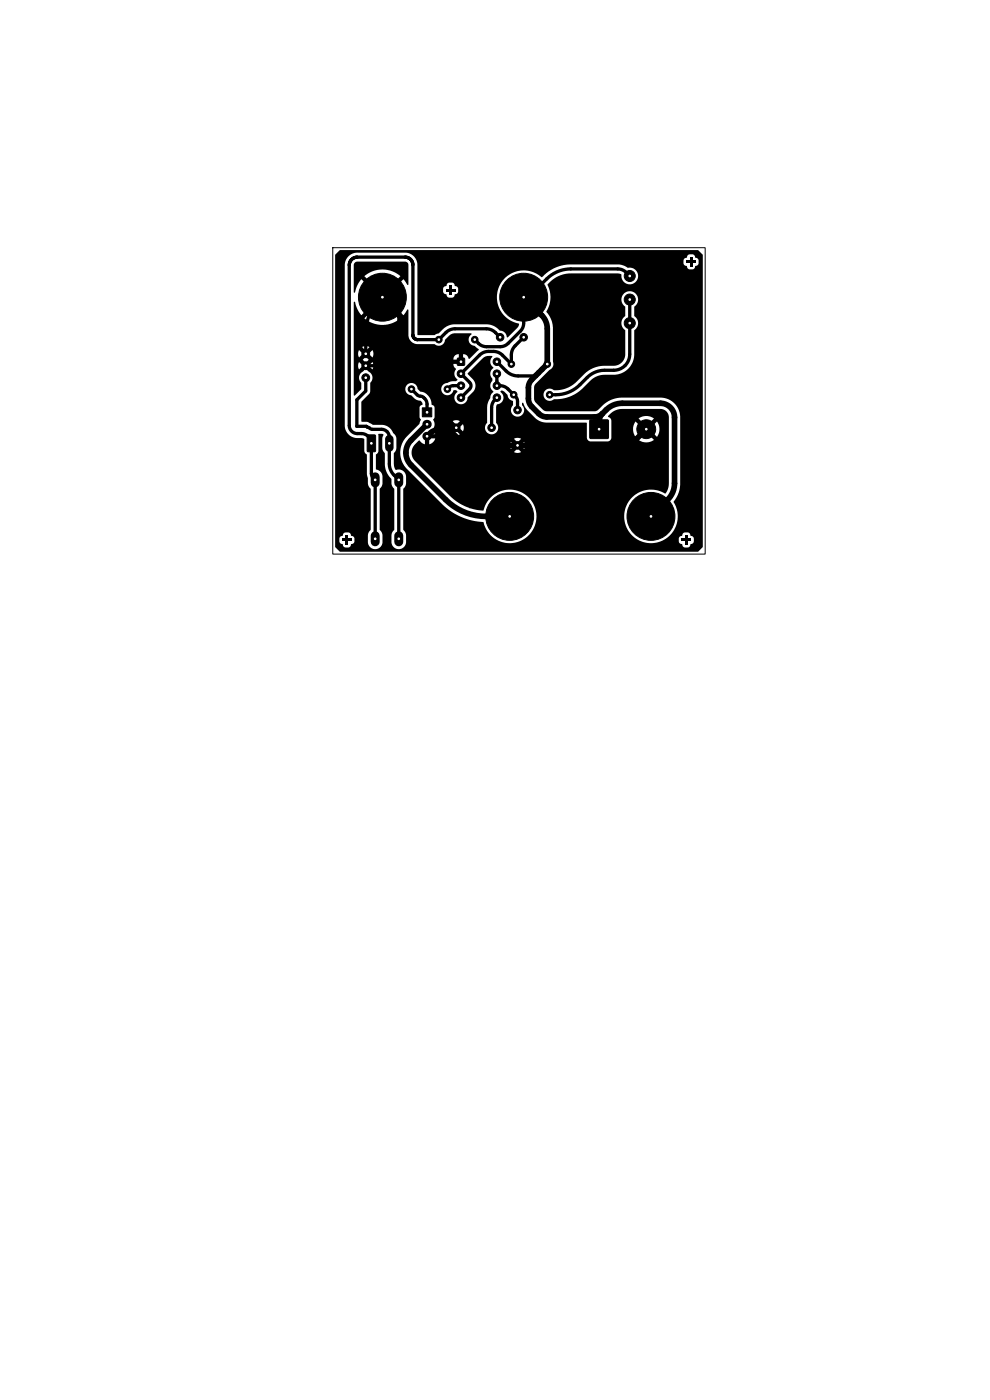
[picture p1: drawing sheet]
<svg xmlns="http://www.w3.org/2000/svg" width="210mm" height="297mm" viewBox="0 0 210 297" stroke-linecap="round" stroke-linejoin="round" font-family="sans-serif">
<path d="M75.3 55.7l.5-.2 10.4 .1 .4 .5v4.3h-.2l-.8-1.2-2 2-.7-.6 2-2a5.9 5.9 0 0 0-7.6 0l2 2-.6 .6-2-2a7.5 7.5 0 0 0-1.5 2.9l-.2-.1v-5.7zM146.3 54.6h.5v2h-.5zM145.6 55.3h2v.5h-2zM72 53.1h76l1.1 1v61.9l-1 1-76 .1-1-1.1v-1.8h.9v.8l.4 .4a.46 .46 0 0 1 .5 .5l.4 .3h.6l.5-.4a.46 .46 0 0 1 .6-.5l.2-.4v-.7l-.4-.5a.46 .46 0 0 1-.5-.5l-.4-.2h-.5a1.01 1.01 0 0 0-.8 .7l-.4 .1-.2 .4h-.9v-58h2v34.2a2.66 2.66 0 0 0 2.7 2.5h1l.5 .2v2.6l.5 .8v4l.2 .9a2.6 2.6 0 0 0 .3 1.9l.3 .5v8.5l-.5 1-.1 1.8a1.56 1.56 0 0 0 1.6 1.4 1.56 1.56 0 0 0 1.5-1.4v-1.8l-.6-1v-8.5l.6-1v-2a2.12 2.12 0 0 0-1.4-1.3v-3l.6-.8v-3.7h.8l.3 .2-.3 .8v2.1l.1 .4 .4 .6v2.4a4.8 4.8 0 0 0 1.4 3.2l.1 1.1 .5 1v8.5l-.5 1-.1 1.8a1.56 1.56 0 0 0 1.6 1.4 1.56 1.56 0 0 0 1.5-1.4v-1.8l-.6-1v-8.5l.6-1v-2a1.83 1.83 0 0 0-2.2-1.1l-.3-1v-2.6h1.3a4.9 4.9 0 0 0 1.5 3.5l7.3 7.2a14.1 14.1 0 0 0 8.9 4.1 5.7 5.7 0 0 0 8.8 3.3 5.7 5.7 0 0 0-.1-9.4 5.7 5.7 0 0 0-8.7 3.5 10.5 10.5 0 0 1-7.3-3.2l-7.3-7.3a2.49 2.49 0 0 1-.7-1.9h21.7l.7 .2 .9-.2-.8-.8-.8 .8h-21.7l.1-.7 .5-.8h20.3l.2 .9 .7-.9h.3a.4 .4 0 0 0 .4 .5 .4 .4 0 0 0 .4-.4h.2l.8 .8 .2-.7-.2-.9-.8 .8-.2-.1a.4 .4 0 0 0-.4-.3 .4 .4 0 0 0-.4 .3h-.3l-.7-.7-.2 .7h-20.3l1-1 1.1 .8 1 .1a1.74 1.74 0 0 0 1.3-1.2h16.7l.8 .8 .8-.8-.7-.2-.9 .2-18-.1v1.3h-.9v-1.4a.55 .55 0 0 0 .9 .1 .55 .55 0 0 0 0-.9h5l.7 .2 .9-.2-.8-.7-.8 .7h-5.1h1.4l-.5-.9 .3-.6h3.1l.2 .9 .7-.8 .3 .1a.4 .4 0 0 0 .4 .3 .4 .4 0 0 0 .4-.4h.2l.8 .8 .2-.6-.2-.9-.8 .7h-.2a.4 .4 0 0 0-.4-.4 .4 .4 0 0 0-.4 .4h-.3l-.7-.7-.2 .6h-3.1l.1-.7-.2-.6h4l.8 .8 .8-.8-.7-.2-.9 .2h-4a.61 .61 0 0 1 .2-.8v-2.1l-.6-.6-.4-1.3-.9-1.1-1.1-.3-.6-.6a1.31 1.31 0 0 0-1.3-1.3 1.31 1.31 0 0 0-1.3 1.3 1.31 1.31 0 0 0 1.2 1.4l.5 .5a1.98 1.98 0 0 0 1.5 .6l.2 .2a.46 .46 0 0 1 .2 .6 .46 .46 0 0 1-.4 .3l-.2 .4v2l.3 .6-.3 .8-2.6 2.6a4.9 4.9 0 0 0-1.5 3.6h-1.3l.5-.8v-2.3l-.2-.6-.5-.6a2.6 2.6 0 0 0-2.6-1.7h-1.7l-1.1-.6h-1.2l-.2-.2v-4l1.8-1.9 .1-2.1a1.49 1.49 0 0 0-.3-2.5l-.6-.6-.6 .6a1.49 1.49 0 0 0-.4 2.5v1.3l-1.5 1.3-.1-.1v-6.3h1l.2 .9 .7-.9h.2a.45 .45 0 0 0 .5 .5 .45 .45 0 0 0 .4-.4h.2l.8 .8 .2-.7-.2-.9-.8 .8-.2-.1a.45 .45 0 0 0-.4-.4 .45 .45 0 0 0-.5 .4h-.2l-.7-.7-.2 .7h-1v-1.2h2l.6 .7 .6-.7-.2-.2h18.2v.2h1.1v-1.2h-.1a1.04 1.04 0 0 0-1 1h-18.2l-.4-.4-.6 .6h-2v-1.4h1l.2 .9 .7-.8 .2 .1a.45 .45 0 0 0 .5 .4 .45 .45 0 0 0 .4-.4h.2l.8 .7 .2-.6-.2-.9-.8 .8-.2-.1a.45 .45 0 0 0-.4-.4 .45 .45 0 0 0-.5 .4h-.2l-.7-.7-.2 .6h-1v-1.3h1.8l.8 .8 .8-.8-.7-.2-.9 .2h-1.8v-9.5h.3a6 6 0 0 0 1.4 2.8l2-2 .6 .6-2 2 .2 .2a5.9 5.9 0 0 0 7.4-.2l-2-2 .7-.6 2 2 .8-1.2h.2v5.6l.2 .6 .4 .6 .6 .3 .6 .2h3.8a1.34 1.34 0 0 0 1.4 .2 1.34 1.34 0 0 0 .8-1.1l1-1 .7-.3 3.8-.1 .1 .2a1.4 1.4 0 0 0-.5 1.6 1.4 1.4 0 0 0 1.3 1l.7 .7-1.9 1.9-.2-.1a1.05 1.05 0 0 0-1.2-.9v1.6a.4 .4 0 0 0-.4-.4 .4 .4 0 0 0-.4 .4 .4 .4 0 0 0 .3 .4l-1.5 .1 .1 .5 .4 .5a1.94 1.94 0 0 0 .3 2.4l-.3 .3h-.9l-.7 .2a1.39 1.39 0 0 0-1.4 1 1.39 1.39 0 0 0 .5 1.6 1.49 1.49 0 0 0 2.1-.9h.5l.2 .3a1.43 1.43 0 0 0 .1 2.5 1.43 1.43 0 0 0 2.1-1.3l1-1a1.95 1.95 0 0 0 .2-2.8l-1.2-1.1v-.2l3.4-3.3 .8-.4 1 .1a1.66 1.66 0 0 0 .3 2.4 1.53 1.53 0 0 0-.2 2.4l-.1 .4a1.51 1.51 0 0 0 .3 2.3l-.6 .7-.1 .7-.6 1.2-.1 4a1.42 1.42 0 0 0 0 2.1 1.42 1.42 0 0 0 2.1-.1 1.42 1.42 0 0 0-.2-2.1l.1-3.7a2 2 0 0 0 1.5-1.4 1.64 1.64 0 0 0-.6-1.4l.1-.2h.3l1.1 .9a2.23 2.23 0 0 0 1.1 1.4v.8a1.42 1.42 0 0 0 0 2 1.42 1.42 0 0 0 2.1-.1 1.42 1.42 0 0 0-.2-2l.1-.4h.2l.6 1.2 1.8 1.9a3.6 3.6 0 0 0 2.5 1.1h8.5l.1 3.2 .2 .5 .6 .3 3.7-.1a.85 .85 0 0 0 .7-.7v-2h4.6l.1 .9 .4 .9 1.3-1.3 .7 .6-1.4 1.3a2.8 2.8 0 0 0 3.3 0l-1.3-1.3 .6-.6 1.4 1.3a2.8 2.8 0 0 0 0-3.3l-1.4 1.3-.6-.6 1.3-1.3a2.8 2.8 0 0 0-3.3 0l1.4 1.3-.7 .6-1.3-1.3-.3 .6-.2 .9h-4.6l-.1-1.9-.6-.6 .4-.6a3.6 3.6 0 0 1 2.7-1h8a1.8 1.8 0 0 1 1.8 1.8v13.9a3.1 3.1 0 0 1-.8 2.2 5.7 5.7 0 0 0-8.7 5 5.7 5.7 0 0 0 8.9 4.5h2.7v.7a.75 .75 0 0 0 .7 .6l.2 .4 .4 .3 .8-.1 .3-.3a.46 .46 0 0 1 .6-.5l.2-.4v-.7l-.4-.5a.46 .46 0 0 1-.5-.5l-.4-.2h-.5a1.01 1.01 0 0 0-.8 .7l-.4 .1-.2 .4h-2.7l.3-.2a5.9 5.9 0 0 0 1.3-7.6 6 6 0 0 0 1.4-4v-13.8a4.2 4.2 0 0 0-4.3-4.2h-8.1a6 6 0 0 0-4.3 1.8l-.8 .8-.5 .2h-10.5l-.5-.2-1.7-1.6-.3-.7v-1.1h2a1.34 1.34 0 0 0 .8 1.3 1.34 1.34 0 0 0 1.4-.2 8.2 8.2 0 0 0 6.1-2.3l1.6-1.6a4.3 4.3 0 0 1 3.2-1.3h1.7a4.4 4.4 0 0 0 4.4-4.4l.1-5a1.86 1.86 0 0 0-.1-3.1l.1-1.9a1.8 1.8 0 0 0 .3-2.8 1.8 1.8 0 0 0-2.8 .1 1.8 1.8 0 0 0 .5 2.7v1.9a1.86 1.86 0 0 0 0 3.1v5a2.47 2.47 0 0 1-2.4 2.5h-2a6.2 6.2 0 0 0-4.2 1.7l-1.7 1.6a6.1 6.1 0 0 1-4.9 1.8 1.3 1.3 0 0 0-2.1 .9h-2v-1.7l.3-.5 3-3a1.32 1.32 0 0 0 .7-1.7v-7.1a6.3 6.3 0 0 0-1.4-3.6 6.1 6.1 0 0 0 .3-5.7l.4-.5a6.3 6.3 0 0 1 4.6-1.8h9.8l.7 .2a1.79 1.79 0 0 0 1.3 2.1 1.79 1.79 0 0 0 2.2-1.2 1.79 1.79 0 0 0-1-2.2l-1-.1a3.6 3.6 0 0 0-2.2-.7h-10a8.8 8.8 0 0 0-6.1 2.7 5.7 5.7 0 0 0-8.9 1.8 5.7 5.7 0 0 0 4.1 8.1l-.3 .7-2.2 2.2a1.66 1.66 0 0 0-1.6-1.5 3.7 3.7 0 0 0-2.8-1.3h-6.9a3.6 3.6 0 0 0-2.3 1l-.9 .9-.9 .4h-3.5l-.2-.1v-9.8h5.5v.5a1.01 1.01 0 0 0 .7 .9l.2 .3 .4 .3h.6l.4-.3a.58 .58 0 0 1 .7-.6l.2-.4v-.7l-.4-.5a.46 .46 0 0 1-.5-.5l-.4-.2h-.5a1.01 1.01 0 0 0-.8 .7l-.4 .1-.2 .4h-5.5v-5l-.2-1h56.7v.7a.75 .75 0 0 0 .7 .6l.2 .4 .4 .3 .8-.1 .3-.3a.46 .46 0 0 1 .6-.5l.2-.4v-.7l-.4-.5a.46 .46 0 0 1-.5-.5l-.4-.2h-.5a1.01 1.01 0 0 0-.8 .7l-.4 .1-.2 .4h-56.7l-.8-1.1-1.2-.5h-10.5l-1.1 .2-.8 .6-.5 .8-.3 1h-2v-2.2zM95.3 60.6h.5v2h-.5zM94.6 61.3h2v.5h-2zM73.3 113.6h.5v2h-.5zM72.6 114.3h2v.5h-2zM145.3 113.6h.5v2h-.5zM144.6 114.3h2v.5h-2z" fill="#000"/>
<g fill="#000" stroke="#000" stroke-width=".21">
<path d="M97.1 76h1.4v1.5h-1.4zM78 92.3h1.4l.3 .1v3.2l-.2 .2-1.4 .1-.2-.2zM89.6 86.5h2v1.9h-2zM125.2 89.1h3.8v3.9h-3.8z"/>
<circle cx="133.6" cy="58.6" r="1.17"/>
<circle cx="146.6" cy="55.6" r=".25"/>
<circle cx="77.6" cy="75.1" r=".83"/>
<circle cx="77.6" cy="77.6" r=".83"/>
<circle cx="81.1" cy="63.1" r="5.1"/>
<circle cx="93.1" cy="72.1" r=".7"/>
<circle cx="95.6" cy="61.6" r=".25"/>
<circle cx="97.8" cy="79.3" r=".8"/>
<circle cx="100.7" cy="72.1" r=".7"/>
<circle cx="105.4" cy="79.3" r=".8"/>
<circle cx="105.4" cy="76.7" r=".8"/>
<circle cx="106.1" cy="71.6" r=".8"/>
<circle cx="108.5" cy="77.2" r=".7"/>
<circle cx="111.1" cy="63.1" r="5.1"/>
<circle cx="111.1" cy="71.6" r=".8"/>
<circle cx="116.1" cy="77.2" r=".7"/>
<circle cx="133.6" cy="63.6" r="1.17"/>
<circle cx="133.6" cy="68.6" r="1.17"/>
<circle cx="77.6" cy="80.1" r=".83"/>
<circle cx="87.3" cy="82.6" r=".7"/>
<circle cx="94.9" cy="82.6" r=".7"/>
<circle cx="96.8" cy="90.7" r=".8"/>
<circle cx="97.8" cy="81.8" r=".8"/>
<circle cx="97.8" cy="84.4" r=".8"/>
<circle cx="104.3" cy="90.7" r=".8"/>
<circle cx="105.4" cy="84.4" r=".8"/>
<circle cx="105.4" cy="81.8" r=".8"/>
<circle cx="109" cy="83.7" r=".7"/>
<circle cx="109.8" cy="94.5" r=".8"/>
<circle cx="109.8" cy="87" r=".8"/>
<circle cx="116.6" cy="83.7" r=".7"/>
<circle cx="137.1" cy="91.1" r="2"/>
<circle cx="73.6" cy="114.6" r=".25"/>
<circle cx="108.1" cy="109.6" r="5.1"/>
<circle cx="138.1" cy="109.6" r="5.1"/>
<circle cx="145.6" cy="114.6" r=".25"/>
</g>
<path d="M82.6 93.2v1.8" fill="none" stroke="#000" stroke-width="1.8"/>
<path d="M90.5 90h.1M90.5 92.6h.1M79.6 101.2v1.3M79.6 113.7v1.3M84.6 101.2v1.3M84.6 113.7v1.3" fill="none" stroke="#000" stroke-width="1.9"/>
<g fill="none" stroke="#000" stroke-width=".7">
<path d="M133.6 58.6l-1.1-1.1-1.2-.4h-10.2a7.2 7.2 0 0 0-5.1 2.1l-3.9 3.9M84.1 66l-3-2.9a9.9 9.9 0 0 0-3.5 7.5v4.5M84.9 72l-5.6 5.6h-1.7M88.5 72.1a1 1 0 0 1-.9-1v-14.9a1.66 1.66 0 0 0-1.7-1.6h-10.1a1.71 1.71 0 0 0-1.7 1.7v34a1.71 1.71 0 0 0 1.7 1.7h1l.7 .2 1.3 1v7.3l.2 .6 .5 .7 .1 .6v11.9M88.5 72.1h.1M89.5 76.9l-.1 .1M89.5 76.9v.5M89.5 76.6l.4 .1M89.9 76.7l-.4 .2M89.9 76.7h7.9M105.4 79.3v2.2l.2 .3a3.1 3.1 0 0 1 2.2 .7l1.9 2 .1 2.5M105.4 76.7l2 2a3.6 3.6 0 0 0 2.5 1.1l3.8-.2"/>
<path d="M106.1 71.6l-1-1.1a2.72 2.72 0 0 0-1.9-.7h-6.7a2.72 2.72 0 0 0-1.9 .7l-1.5 1.6h-4.5M111.1 68.1a2.58 2.58 0 0 1-.7 2.2l-2.8 2.7-1.1 .5h-3.9l-.8-.4-1.1-1M111.1 71.6l-1.8 1.8a2.72 2.72 0 0 0-.8 1.9v1.9l-1.9-1.9a2.72 2.72 0 0 0-1.9-.7h-1.1a2.72 2.72 0 0 0-1.9 .7l-3.9 4 1.8 1.8a1 1 0 0 1 0 1.4l-1.8 1.9M133.6 63.6v11.5a3.4 3.4 0 0 1-3.4 3.5h-1.9a5.2 5.2 0 0 0-3.7 1.5 9.8 9.8 0 0 1-4.2 3.2l-1.9 .4h-1.9M77.6 80.1v2.8l-1.9 1.9v5.6h2l1.2 .7h2a1.66 1.66 0 0 1 1.7 1.6v5.7a3.4 3.4 0 0 0 1 2.4l1 1v12.5M87.3 82.6l1.3 1.2 .6 .3a1.69 1.69 0 0 1 1.4 1.7v1.7M91.2 91.9l-.6 .7M95.4 91l.2 .4-.5-.1zM97.8 81.8l-2 .1-.9 .7M105.4 84.4a2.68 2.68 0 0 0-1.1 2.1v4.2M126.1 88.5a1 1 0 0 1 1 1v1.6M103.1 109.6h5"/>
<path d="M141.7 106l-3.6 3.6"/>
</g>
<path d="M84.1 66a2.72 2.72 0 0 1 .8 2v4l4.6 4.6v.3M89.5 77.4l.1 .5 .6 1v1.7a2.72 2.72 0 0 0 .8 1.9l1.4 1.4 1.1 .3 1.1 1a2.72 2.72 0 0 1 .8 1.9v3.9l.2-.3M111.1 63.1l3.8 3.8a4.1 4.1 0 0 1 1.2 2.8v7.5l-3.3 3.3-.6 .9-.1 .8v2.6l.4 1.1 1.9 2 .8 .4 .6 .1h10.5l.8-.2 .7-.5M90.6 90l-3.4 3.4a3.7 3.7 0 0 0 0 5.3l7.4 7.3a12.1 12.1 0 0 0 8.5 3.6M95.1 91.3h-2.7l-1.2 .6M95.4 90.5l.2 .2M95.6 90.7h1.2M127.8 87.7l-.5 .7-.2 1.1M128.6 87a4.8 4.8 0 0 1 3.4-1.4h8.1a3 3 0 0 1 3 3v14a4.8 4.8 0 0 1-1.4 3.4M128.6 87l-.8 .7M137.1 91.1l-2.9 2.8-.5 .4-.8 .2h-32.3a4.8 4.8 0 0 1-3.4-1.4l-1.6-1.7" fill="none" stroke="#000" stroke-width="1.2"/>
<path d="M70.6 52.6h79v65h-79z" fill="none" stroke="#000" stroke-width=".21"/>
<g fill="#fff" stroke="#fff" stroke-width=".21">
<circle cx="94.9" cy="82.6" r=".17"/>
<circle cx="87.3" cy="82.6" r=".17"/>
<circle cx="138.1" cy="109.6" r=".17"/>
<circle cx="108.1" cy="109.6" r=".17"/>
<circle cx="93.1" cy="72.1" r=".17"/>
<circle cx="100.7" cy="72.1" r=".17"/>
<circle cx="106.1" cy="71.6" r=".17"/>
<circle cx="111.1" cy="71.6" r=".17"/>
<circle cx="108.5" cy="77.2" r=".18"/>
<circle cx="116.1" cy="77.2" r=".18"/>
<circle cx="127.1" cy="91.1" r=".17"/>
<circle cx="137.1" cy="91.1" r=".17"/>
<circle cx="77.6" cy="80.1" r=".17"/>
<circle cx="77.6" cy="77.6" r=".17"/>
<circle cx="77.6" cy="75.1" r=".17"/>
<circle cx="116.6" cy="83.7" r=".17"/>
<circle cx="109" cy="83.7" r=".17"/>
<circle cx="96.8" cy="90.7" r=".17"/>
<circle cx="104.3" cy="90.7" r=".17"/>
<circle cx="78.8" cy="94.1" r=".17"/>
<circle cx="82.6" cy="94.1" r=".17"/>
<circle cx="109.8" cy="87" r=".17"/>
<circle cx="109.8" cy="94.5" r=".17"/>
<circle cx="84.6" cy="101.8" r=".17"/>
<circle cx="84.6" cy="114.3" r=".17"/>
<circle cx="79.6" cy="101.8" r=".17"/>
<circle cx="79.6" cy="114.3" r=".17"/>
<circle cx="133.6" cy="58.6" r=".18"/>
<circle cx="133.6" cy="63.6" r=".18"/>
<circle cx="133.6" cy="68.6" r=".17"/>
<circle cx="111.1" cy="63.1" r=".17"/>
<circle cx="81.1" cy="63.1" r=".17"/>
<circle cx="97.8" cy="76.7" r=".17"/>
<circle cx="97.8" cy="79.3" r=".17"/>
<circle cx="97.8" cy="81.8" r=".17"/>
<circle cx="97.8" cy="84.4" r=".17"/>
<circle cx="105.4" cy="84.4" r=".17"/>
<circle cx="105.4" cy="81.8" r=".17"/>
<circle cx="105.4" cy="79.3" r=".17"/>
<circle cx="105.4" cy="76.7" r=".17"/>
<circle cx="90.6" cy="87.5" r=".17"/>
<circle cx="90.6" cy="90" r=".17"/>
<circle cx="90.6" cy="92.6" r=".17"/>
</g>
</svg>
